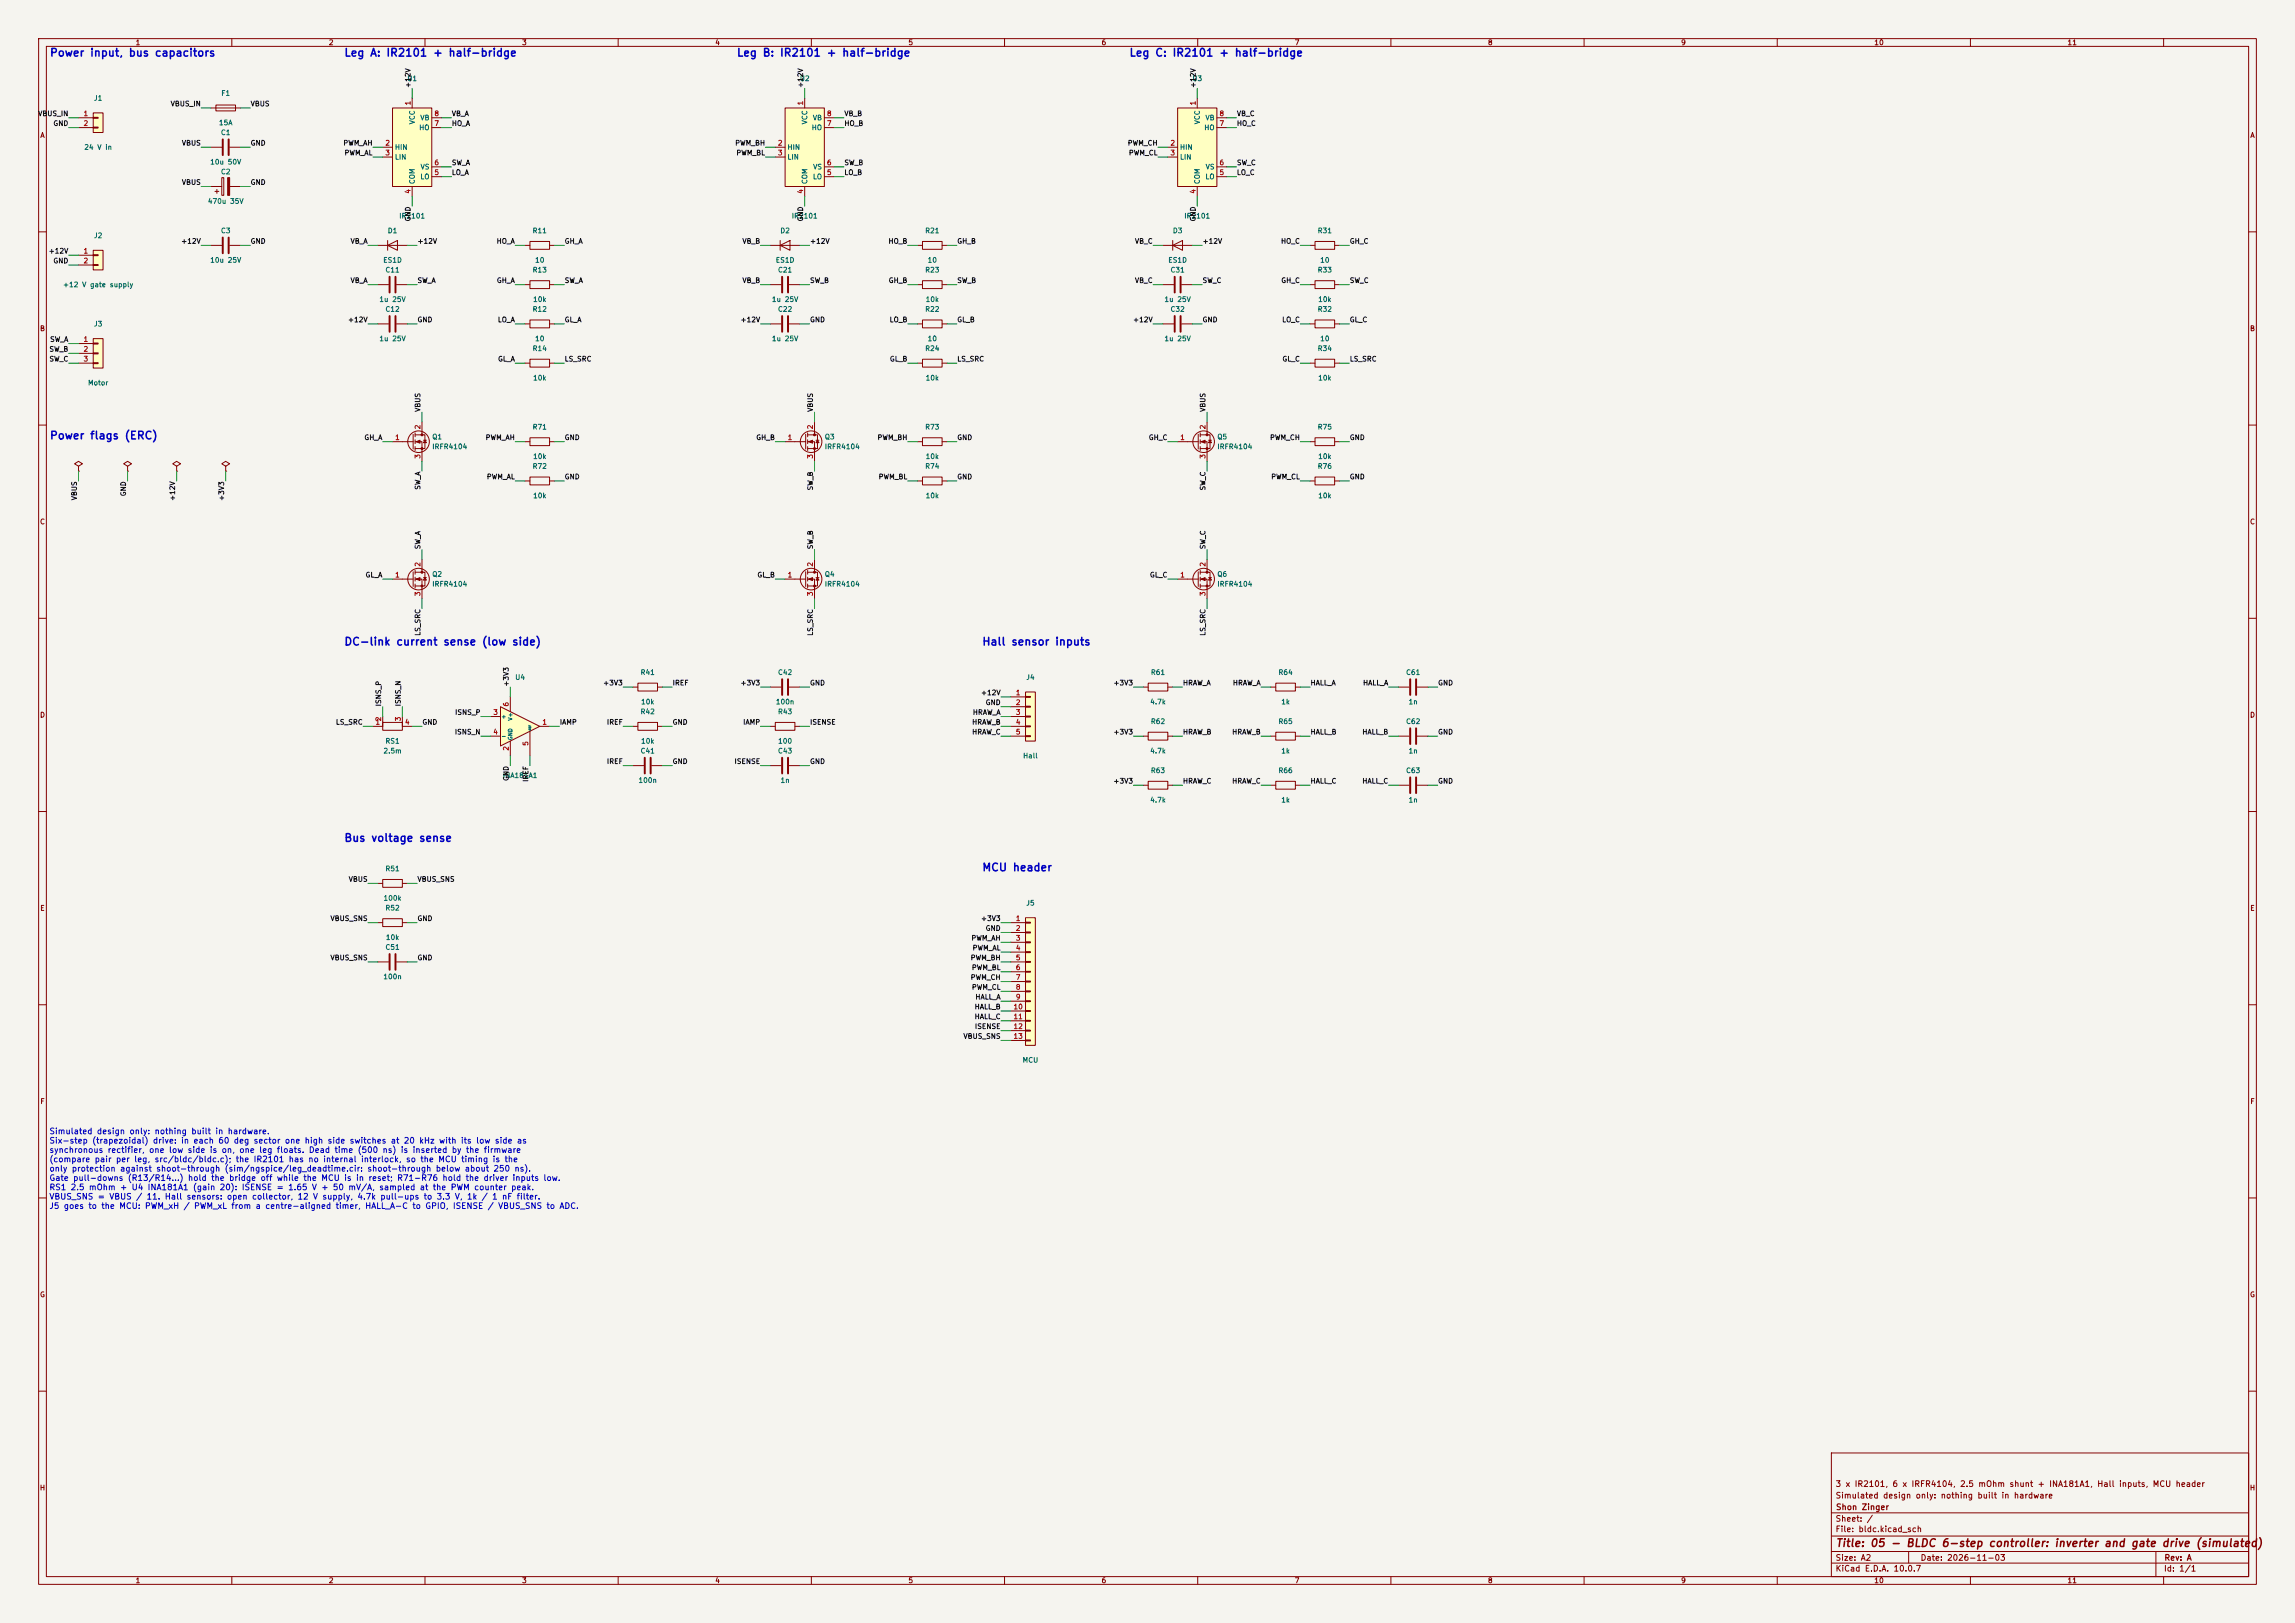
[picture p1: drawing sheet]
<svg xmlns="http://www.w3.org/2000/svg" width="594mm" height="420mm" viewBox="0 0 594 420" stroke-linecap="round" stroke-linejoin="round" font-family="sans-serif">
<defs><g id="words">
<g font-size="2" fill="#0000c2">
<text x="12.8" y="15.1">Power input, bus capacitors</text>
<text x="89" y="15.1">Leg A: IR2101 + half-bridge</text>
<text x="190.6" y="15.1">Leg B: IR2101 + half-bridge</text>
<text x="292.2" y="15.1">Leg C: IR2101 + half-bridge</text>
<text x="12.8" y="114.2">Power flags (ERC)</text>
<text x="89" y="167.5">DC-link current sense (low side)</text>
<text x="254.1" y="167.5">Hall sensor inputs</text>
<text x="89" y="218.3">Bus voltage sense</text>
<text x="254.1" y="225.9">MCU header</text>
</g>
<text font-size="2" fill="#840000" x="475" y="400.8">Title: 05 - BLDC 6-step controller: inverter and gate drive (simulated)</text>
<g font-size="1.5" fill="#0000c2">
<text x="12.7" y="293.9">Simulated design only: nothing built in hardware.</text>
<text x="12.7" y="296.3">Six-step (trapezoidal) drive: in each 60 deg sector one high side switches at 20 kHz with its low side as</text>
<text x="12.7" y="298.7">synchronous rectifier, one low side is on, one leg floats. Dead time (500 ns) is inserted by the firmware</text>
<text x="12.7" y="301.1">(compare pair per leg, src/bldc/bldc.c); the IR2101 has no internal interlock, so the MCU timing is the</text>
<text x="12.7" y="303.5">only protection against shoot-through (sim/ngspice/leg_deadtime.cir: shoot-through below about 250 ns).</text>
<text x="12.7" y="305.9">Gate pull-downs (R13/R14...) hold the bridge off while the MCU is in reset; R71-R76 hold the driver inputs low.</text>
<text x="12.7" y="308.4">RS1 2.5 mOhm + U4 INA181A1 (gain 20): ISENSE = 1.65 V + 50 mV/A, sampled at the PWM counter peak.</text>
<text x="12.7" y="310.8">VBUS_SNS = VBUS / 11. Hall sensors: open collector, 12 V supply, 4.7k pull-ups to 3.3 V, 1k / 1 nF filter.</text>
<text x="12.7" y="313.2">J5 goes to the MCU: PWM_xH / PWM_xL from a centre-aligned timer, HALL_A-C to GPIO, ISENSE / VBUS_SNS to ADC.</text>
</g>
<g font-size="1.5" fill="#840000">
<text x="475" y="388.1">Simulated design only: nothing built in hardware</text>
<text x="475" y="385.1">3 x IR2101, 6 x IRFR4104, 2.5 mOhm shunt + INA181A1, Hall inputs, MCU header</text>
<text x="475" y="394.1">Sheet: /</text>
<text x="475.1" y="391.1">Shon Zinger</text>
<text x="475" y="396.8">File: bldc.kicad_sch</text>
<text x="475" y="407">KiCad E.D.A. 10.0.7</text>
<text x="475" y="404.2">Size: A2</text>
<text x="497" y="404.2">Date: 2026-11-03</text>
<text x="560" y="407">Id: 1/1</text>
<text x="560.1" y="404.2">Rev: A</text>
</g>
<g font-size="1.3" fill="#840000">
<text x="35" y="12">1</text>
<text x="85" y="12">2</text>
<text x="135" y="12">3</text>
<text x="185" y="12">4</text>
<text x="235" y="12">5</text>
<text x="285" y="12">6</text>
<text x="335" y="12">7</text>
<text x="385" y="12">8</text>
<text x="435" y="12">9</text>
<text x="485" y="12">10</text>
<text x="535" y="12">11</text>
<text x="10.3" y="36">A</text>
<text x="582.3" y="36">A</text>
<text x="10.2" y="86">B</text>
<text x="582.2" y="86">B</text>
<text x="10.2" y="136">C</text>
<text x="582.2" y="136">C</text>
<text x="10.2" y="186">D</text>
<text x="582.2" y="186">D</text>
<text x="10.3" y="236">E</text>
<text x="582.3" y="236">E</text>
<text x="10.3" y="286">F</text>
<text x="582.3" y="286">F</text>
<text x="10.2" y="336">G</text>
<text x="582.2" y="336">G</text>
<text x="10.2" y="386">H</text>
<text x="582.2" y="386">H</text>
<text x="35" y="410">1</text>
<text x="85" y="410">2</text>
<text x="135" y="410">3</text>
<text x="185" y="410">4</text>
<text x="235" y="410">5</text>
<text x="285" y="410">6</text>
<text x="335" y="410">7</text>
<text x="385" y="410">8</text>
<text x="435" y="410">9</text>
<text x="485" y="410">10</text>
<text x="535" y="410">11</text>
</g>
<g font-size="1.3" fill="#006464">
<text x="105.3" y="21.3">U1</text>
<text x="206.9" y="21.3">U2</text>
<text x="308.5" y="21.3">U3</text>
<text x="24.2" y="26.4">J1</text>
<text x="57.1" y="25.1">F1</text>
<text x="56.5" y="32.7">15A</text>
<text x="57.1" y="35.3">C1</text>
<text x="107.6" y="32.3" transform="rotate(-90 107.6 32.3)">VCC</text>
<text x="108.4" y="34">HO</text>
<text x="108.7" y="31.4">VB</text>
<text x="209.2" y="32.3" transform="rotate(-90 209.2 32.3)">VCC</text>
<text x="210" y="34">HO</text>
<text x="210.3" y="31.4">VB</text>
<text x="310.8" y="32.3" transform="rotate(-90 310.8 32.3)">VCC</text>
<text x="311.6" y="34">HO</text>
<text x="311.9" y="31.4">VB</text>
<text x="21.7" y="39.1">24 V in</text>
<text x="102.1" y="39.1">HIN</text>
<text x="102.1" y="41.6">LIN</text>
<text x="203.7" y="39.1">HIN</text>
<text x="203.7" y="41.6">LIN</text>
<text x="305.3" y="39.1">HIN</text>
<text x="305.3" y="41.6">LIN</text>
<text x="54.3" y="42.9">10u 50V</text>
<text x="57.1" y="45.4">C2</text>
<text x="107.6" y="47.8" transform="rotate(-90 107.6 47.8)">COM</text>
<text x="108.7" y="46.7">LO</text>
<text x="108.7" y="44.1">VS</text>
<text x="209.2" y="47.8" transform="rotate(-90 209.2 47.8)">COM</text>
<text x="210.3" y="46.7">LO</text>
<text x="210.3" y="44.1">VS</text>
<text x="310.8" y="47.8" transform="rotate(-90 310.8 47.8)">COM</text>
<text x="311.9" y="46.7">LO</text>
<text x="311.9" y="44.1">VS</text>
<text x="53.7" y="53">470u 35V</text>
<text x="103.2" y="56.8">IR2101</text>
<text x="204.8" y="56.8">IR2101</text>
<text x="306.4" y="56.8">IR2101</text>
<text x="24.2" y="61.9">J2</text>
<text x="57.1" y="60.7">C3</text>
<text x="100.2" y="60.7">D1</text>
<text x="137.7" y="60.7">R11</text>
<text x="201.8" y="60.7">D2</text>
<text x="239.3" y="60.7">R21</text>
<text x="303.4" y="60.7">D3</text>
<text x="340.9" y="60.7">R31</text>
<text x="54.3" y="68.3">10u 25V</text>
<text x="99.1" y="68.3">ES1D</text>
<text x="99.6" y="70.8">C11</text>
<text x="137.7" y="70.8">R13</text>
<text x="138.4" y="68.3">10</text>
<text x="200.7" y="68.3">ES1D</text>
<text x="201.2" y="70.8">C21</text>
<text x="239.3" y="70.8">R23</text>
<text x="240" y="68.3">10</text>
<text x="302.3" y="68.3">ES1D</text>
<text x="302.8" y="70.8">C31</text>
<text x="340.9" y="70.8">R33</text>
<text x="341.6" y="68.3">10</text>
<text x="16.2" y="74.6">+12 V gate supply</text>
<text x="98.1" y="78.4">1u 25V</text>
<text x="99.6" y="81">C12</text>
<text x="137.7" y="81">R12</text>
<text x="137.8" y="78.4">10k</text>
<text x="199.7" y="78.4">1u 25V</text>
<text x="201.2" y="81">C22</text>
<text x="239.3" y="81">R22</text>
<text x="239.4" y="78.4">10k</text>
<text x="301.3" y="78.4">1u 25V</text>
<text x="302.8" y="81">C32</text>
<text x="340.9" y="81">R32</text>
<text x="341" y="78.4">10k</text>
<text x="24.2" y="84.8">J3</text>
<text x="98.1" y="88.6">1u 25V</text>
<text x="138.4" y="88.6">10</text>
<text x="199.7" y="88.6">1u 25V</text>
<text x="240" y="88.6">10</text>
<text x="301.3" y="88.6">1u 25V</text>
<text x="341.6" y="88.6">10</text>
<text x="137.7" y="91.1">R14</text>
<text x="239.3" y="91.1">R24</text>
<text x="340.9" y="91.1">R34</text>
<text x="22.6" y="100">Motor</text>
<text x="137.8" y="98.8">10k</text>
<text x="239.4" y="98.8">10k</text>
<text x="341" y="98.8">10k</text>
<text x="111.7" y="114">Q1</text>
<text x="137.7" y="111.5">R71</text>
<text x="213.3" y="114">Q3</text>
<text x="239.3" y="111.5">R73</text>
<text x="314.9" y="114">Q5</text>
<text x="340.9" y="111.5">R75</text>
<text x="111.7" y="116.5">IRFR4104</text>
<text x="137.8" y="119.1">10k</text>
<text x="213.3" y="116.5">IRFR4104</text>
<text x="239.4" y="119.1">10k</text>
<text x="314.9" y="116.5">IRFR4104</text>
<text x="341" y="119.1">10k</text>
<text x="137.7" y="121.6">R72</text>
<text x="239.3" y="121.6">R74</text>
<text x="340.9" y="121.6">R76</text>
<text x="137.8" y="129.2">10k</text>
<text x="239.4" y="129.2">10k</text>
<text x="341" y="129.2">10k</text>
<text x="111.7" y="149.6">Q2</text>
<text x="213.3" y="149.6">Q4</text>
<text x="314.9" y="149.6">Q6</text>
<text x="111.7" y="152.1">IRFR4104</text>
<text x="213.3" y="152.1">IRFR4104</text>
<text x="314.9" y="152.1">IRFR4104</text>
<text x="133.2" y="176.2">U4</text>
<text x="165.7" y="175">R41</text>
<text x="201.2" y="175">C42</text>
<text x="265.5" y="176.2">J4</text>
<text x="297.7" y="175">R61</text>
<text x="330.8" y="175">R64</text>
<text x="363.8" y="175">C61</text>
<text x="165.7" y="185.1">R42</text>
<text x="165.8" y="182.6">10k</text>
<text x="200.7" y="182.6">100n</text>
<text x="201.2" y="185.1">R43</text>
<text x="297.6" y="182.6">4.7k</text>
<text x="331.5" y="182.6">1k</text>
<text x="364.5" y="182.6">1n</text>
<text x="297.7" y="187.7">R62</text>
<text x="330.8" y="187.7">R65</text>
<text x="363.8" y="187.7">C62</text>
<text x="99.1" y="195.3">2.5m</text>
<text x="99.6" y="192.7">RS1</text>
<text x="165.7" y="195.3">C41</text>
<text x="165.8" y="192.7">10k</text>
<text x="201.2" y="195.3">C43</text>
<text x="201.3" y="192.7">100</text>
<text x="264.7" y="196.5">Hall</text>
<text x="297.6" y="195.3">4.7k</text>
<text x="331.5" y="195.3">1k</text>
<text x="364.5" y="195.3">1n</text>
<text x="130" y="201.6">INA181A1</text>
<text x="165.1" y="202.9">100n</text>
<text x="201.9" y="202.9">1n</text>
<text x="297.7" y="200.4">R63</text>
<text x="330.8" y="200.4">R66</text>
<text x="363.8" y="200.4">C63</text>
<text x="297.6" y="208">4.7k</text>
<text x="331.5" y="208">1k</text>
<text x="364.5" y="208">1n</text>
<text x="99.6" y="225.8">R51</text>
<text x="99.1" y="233.4">100k</text>
<text x="99.6" y="235.9">R52</text>
<text x="265.5" y="234.6">J5</text>
<text x="99.7" y="243.5">10k</text>
<text x="99.6" y="246.1">C51</text>
<text x="99.1" y="253.7">100n</text>
<text x="264.5" y="275.3">MCU</text>
</g>
<g font-size="1.3" fill="#0f0f0f">
<text x="106.6" y="22.9" transform="rotate(-90 106.6 22.9)">+12V</text>
<text x="208.2" y="22.9" transform="rotate(-90 208.2 22.9)">+12V</text>
<text x="309.8" y="22.9" transform="rotate(-90 309.8 22.9)">+12V</text>
<text x="44" y="27.8">VBUS_IN</text>
<text x="64.7" y="27.8">VBUS</text>
<text x="9.8" y="30.4">VBUS_IN</text>
<text x="13.7" y="32.9">GND</text>
<text x="116.8" y="30.4">VB_A</text>
<text x="116.8" y="32.9">HO_A</text>
<text x="218.4" y="30.4">VB_B</text>
<text x="218.4" y="32.9">HO_B</text>
<text x="320" y="30.4">VB_C</text>
<text x="320" y="32.9">HO_C</text>
<text x="46.9" y="38">VBUS</text>
<text x="64.7" y="38">GND</text>
<text x="88.7" y="38">PWM_AH</text>
<text x="89" y="40.5">PWM_AL</text>
<text x="190.2" y="38">PWM_BH</text>
<text x="190.5" y="40.5">PWM_BL</text>
<text x="291.8" y="38">PWM_CH</text>
<text x="292.1" y="40.5">PWM_CL</text>
<text x="116.8" y="43.1">SW_A</text>
<text x="116.8" y="45.6">LO_A</text>
<text x="218.4" y="45.6">LO_B</text>
<text x="218.4" y="43.1">SW_B</text>
<text x="320" y="43.1">SW_C</text>
<text x="320" y="45.6">LO_C</text>
<text x="46.9" y="48.1">VBUS</text>
<text x="64.7" y="48.1">GND</text>
<text x="106.6" y="57.4" transform="rotate(-90 106.6 57.4)">GND</text>
<text x="208.2" y="57.4" transform="rotate(-90 208.2 57.4)">GND</text>
<text x="309.8" y="57.4" transform="rotate(-90 309.8 57.4)">GND</text>
<text x="12.5" y="65.9">+12V</text>
<text x="46.8" y="63.4">+12V</text>
<text x="64.7" y="63.4">GND</text>
<text x="90.6" y="63.4">VB_A</text>
<text x="107.9" y="63.4">+12V</text>
<text x="128.4" y="63.4">HO_A</text>
<text x="146" y="63.4">GH_A</text>
<text x="192" y="63.4">VB_B</text>
<text x="209.5" y="63.4">+12V</text>
<text x="229.8" y="63.4">HO_B</text>
<text x="247.6" y="63.4">GH_B</text>
<text x="293.6" y="63.4">VB_C</text>
<text x="311.1" y="63.4">+12V</text>
<text x="331.4" y="63.4">HO_C</text>
<text x="349.2" y="63.4">GH_C</text>
<text x="13.7" y="68.5">GND</text>
<text x="90.6" y="73.5">VB_A</text>
<text x="107.9" y="73.5">SW_A</text>
<text x="128.5" y="73.5">GH_A</text>
<text x="146" y="73.5">SW_A</text>
<text x="192" y="73.5">VB_B</text>
<text x="209.5" y="73.5">SW_B</text>
<text x="229.9" y="73.5">GH_B</text>
<text x="247.6" y="73.5">SW_B</text>
<text x="293.6" y="73.5">VB_C</text>
<text x="311.1" y="73.5">SW_C</text>
<text x="331.5" y="73.5">GH_C</text>
<text x="349.2" y="73.5">SW_C</text>
<text x="89.9" y="83.7">+12V</text>
<text x="107.9" y="83.7">GND</text>
<text x="128.7" y="83.7">LO_A</text>
<text x="146" y="83.7">GL_A</text>
<text x="191.5" y="83.7">+12V</text>
<text x="209.5" y="83.7">GND</text>
<text x="230.1" y="83.7">LO_B</text>
<text x="247.6" y="83.7">GL_B</text>
<text x="293.1" y="83.7">+12V</text>
<text x="311.1" y="83.7">GND</text>
<text x="331.7" y="83.7">LO_C</text>
<text x="349.2" y="83.7">GL_C</text>
<text x="12.8" y="88.8">SW_A</text>
<text x="12.7" y="91.3">SW_B</text>
<text x="12.7" y="93.9">SW_C</text>
<text x="128.8" y="93.9">GL_A</text>
<text x="146" y="93.9">LS_SRC</text>
<text x="230.2" y="93.9">GL_B</text>
<text x="247.6" y="93.9">LS_SRC</text>
<text x="331.8" y="93.9">GL_C</text>
<text x="349.2" y="93.9">LS_SRC</text>
<text x="109.1" y="106.7" transform="rotate(-90 109.1 106.7)">VBUS</text>
<text x="210.7" y="106.7" transform="rotate(-90 210.7 106.7)">VBUS</text>
<text x="312.3" y="106.7" transform="rotate(-90 312.3 106.7)">VBUS</text>
<text x="94.2" y="114.2">GH_A</text>
<text x="125.6" y="114.2">PWM_AH</text>
<text x="146" y="114.2">GND</text>
<text x="195.6" y="114.2">GH_B</text>
<text x="227" y="114.2">PWM_BH</text>
<text x="247.6" y="114.2">GND</text>
<text x="297.2" y="114.2">GH_C</text>
<text x="328.6" y="114.2">PWM_CH</text>
<text x="349.2" y="114.2">GND</text>
<text x="125.9" y="124.3">PWM_AL</text>
<text x="146" y="124.3">GND</text>
<text x="227.3" y="124.3">PWM_BL</text>
<text x="247.6" y="124.3">GND</text>
<text x="328.9" y="124.3">PWM_CL</text>
<text x="349.2" y="124.3">GND</text>
<text x="20.2" y="129.6" transform="rotate(-90 20.2 129.6)">VBUS</text>
<text x="32.9" y="128.6" transform="rotate(-90 32.9 128.6)">GND</text>
<text x="45.6" y="129.8" transform="rotate(-90 45.6 129.8)">+12V</text>
<text x="58.3" y="129.8" transform="rotate(-90 58.3 129.8)">+3V3</text>
<text x="109.1" y="126.9" transform="rotate(-90 109.1 126.9)">SW_A</text>
<text x="210.7" y="127" transform="rotate(-90 210.7 127)">SW_B</text>
<text x="312.3" y="127" transform="rotate(-90 312.3 127)">SW_C</text>
<text x="109.1" y="142.3" transform="rotate(-90 109.1 142.3)">SW_A</text>
<text x="210.7" y="142.3" transform="rotate(-90 210.7 142.3)">SW_B</text>
<text x="312.3" y="142.3" transform="rotate(-90 312.3 142.3)">SW_C</text>
<text x="94.5" y="149.7">GL_A</text>
<text x="195.9" y="149.7">GL_B</text>
<text x="297.5" y="149.7">GL_C</text>
<text x="109.1" y="164.7" transform="rotate(-90 109.1 164.7)">LS_SRC</text>
<text x="210.7" y="164.7" transform="rotate(-90 210.7 164.7)">LS_SRC</text>
<text x="312.3" y="164.7" transform="rotate(-90 312.3 164.7)">LS_SRC</text>
<text x="132" y="177.8" transform="rotate(-90 132 177.8)">+3V3</text>
<text x="156" y="177.7">+3V3</text>
<text x="174" y="177.7">IREF</text>
<text x="191.5" y="177.7">+3V3</text>
<text x="209.5" y="177.7">GND</text>
<text x="288.1" y="177.7">+3V3</text>
<text x="306" y="177.7">HRAW_A</text>
<text x="319" y="177.7">HRAW_A</text>
<text x="339.1" y="177.7">HALL_A</text>
<text x="352.7" y="177.7">HALL_A</text>
<text x="372.1" y="177.7">GND</text>
<text x="98.9" y="182.9" transform="rotate(-90 98.9 182.9)">ISNS_P</text>
<text x="104" y="182.9" transform="rotate(-90 104 182.9)">ISNS_N</text>
<text x="117.6" y="185.3">ISNS_P</text>
<text x="251.7" y="185.3">HRAW_A</text>
<text x="253.8" y="180.2">+12V</text>
<text x="255" y="182.8">GND</text>
<text x="86.8" y="187.8">LS_SRC</text>
<text x="109.2" y="187.8">GND</text>
<text x="117.6" y="190.4">ISNS_N</text>
<text x="144.8" y="187.8">IAMP</text>
<text x="157" y="187.8">IREF</text>
<text x="174" y="187.8">GND</text>
<text x="192.2" y="187.8">IAMP</text>
<text x="209.5" y="187.8">ISENSE</text>
<text x="251.5" y="190.4">HRAW_C</text>
<text x="251.5" y="187.8">HRAW_B</text>
<text x="288.1" y="190.4">+3V3</text>
<text x="306" y="190.4">HRAW_B</text>
<text x="318.8" y="190.4">HRAW_B</text>
<text x="339.1" y="190.4">HALL_B</text>
<text x="352.5" y="190.4">HALL_B</text>
<text x="372.1" y="190.4">GND</text>
<text x="157" y="198">IREF</text>
<text x="174" y="198">GND</text>
<text x="190" y="198">ISENSE</text>
<text x="209.5" y="198">GND</text>
<text x="132" y="202.2" transform="rotate(-90 132 202.2)">GND</text>
<text x="137" y="202.5" transform="rotate(-90 137 202.5)">IREF</text>
<text x="288.1" y="203.1">+3V3</text>
<text x="306" y="203.1">HRAW_C</text>
<text x="318.8" y="203.1">HRAW_C</text>
<text x="339.1" y="203.1">HALL_C</text>
<text x="352.5" y="203.1">HALL_C</text>
<text x="372.1" y="203.1">GND</text>
<text x="90.1" y="228.5">VBUS</text>
<text x="107.9" y="228.5">VBUS_SNS</text>
<text x="85.4" y="238.6">VBUS_SNS</text>
<text x="107.9" y="238.6">GND</text>
<text x="253.8" y="238.6">+3V3</text>
<text x="251.3" y="243.7">PWM_AH</text>
<text x="255" y="241.2">GND</text>
<text x="85.4" y="248.8">VBUS_SNS</text>
<text x="107.9" y="248.8">GND</text>
<text x="251.1" y="248.8">PWM_BH</text>
<text x="251.4" y="251.3">PWM_BL</text>
<text x="251.6" y="246.3">PWM_AL</text>
<text x="251.1" y="253.9">PWM_CH</text>
<text x="251.4" y="256.4">PWM_CL</text>
<text x="252.1" y="261.5">HALL_B</text>
<text x="252.3" y="259">HALL_A</text>
<text x="249.2" y="269.1">VBUS_SNS</text>
<text x="252.1" y="264">HALL_C</text>
<text x="252.2" y="266.6">ISENSE</text>
</g>
<g font-size="1.3" fill="#a90000">
<text x="106.5" y="27.4" transform="rotate(-90 106.5 27.4)">1</text>
<text x="208.1" y="27.4" transform="rotate(-90 208.1 27.4)">1</text>
<text x="309.7" y="27.4" transform="rotate(-90 309.7 27.4)">1</text>
<text x="21.5" y="30.3">1</text>
<text x="21.5" y="32.9">2</text>
<text x="112.3" y="32.9">7</text>
<text x="112.3" y="30.3">8</text>
<text x="213.9" y="32.9">7</text>
<text x="213.9" y="30.3">8</text>
<text x="315.5" y="32.9">7</text>
<text x="315.5" y="30.3">8</text>
<text x="99.6" y="38">2</text>
<text x="99.6" y="40.5">3</text>
<text x="201.2" y="38">2</text>
<text x="201.2" y="40.5">3</text>
<text x="302.8" y="38">2</text>
<text x="302.8" y="40.5">3</text>
<text x="112.3" y="45.6">5</text>
<text x="112.3" y="43">6</text>
<text x="213.9" y="45.6">5</text>
<text x="213.9" y="43">6</text>
<text x="315.5" y="45.6">5</text>
<text x="315.5" y="43">6</text>
<text x="106.5" y="50.3" transform="rotate(-90 106.5 50.3)">4</text>
<text x="208.1" y="50.3" transform="rotate(-90 208.1 50.3)">4</text>
<text x="309.7" y="50.3" transform="rotate(-90 309.7 50.3)">4</text>
<text x="21.5" y="65.9">1</text>
<text x="21.5" y="68.4">2</text>
<text x="21.5" y="88.8">1</text>
<text x="21.5" y="91.3">2</text>
<text x="21.5" y="93.8">3</text>
<text x="109.1" y="111.2" transform="rotate(-90 109.1 111.2)">2</text>
<text x="210.7" y="111.2" transform="rotate(-90 210.7 111.2)">2</text>
<text x="312.3" y="111.2" transform="rotate(-90 312.3 111.2)">2</text>
<text x="102.1" y="114.2">1</text>
<text x="109.1" y="118.8" transform="rotate(-90 109.1 118.8)">3</text>
<text x="203.7" y="114.2">1</text>
<text x="210.7" y="118.8" transform="rotate(-90 210.7 118.8)">3</text>
<text x="305.3" y="114.2">1</text>
<text x="312.3" y="118.8" transform="rotate(-90 312.3 118.8)">3</text>
<text x="102.1" y="149.7">1</text>
<text x="109.1" y="146.8" transform="rotate(-90 109.1 146.8)">2</text>
<text x="203.7" y="149.7">1</text>
<text x="210.7" y="146.8" transform="rotate(-90 210.7 146.8)">2</text>
<text x="305.3" y="149.7">1</text>
<text x="312.3" y="146.8" transform="rotate(-90 312.3 146.8)">2</text>
<text x="109.1" y="154.4" transform="rotate(-90 109.1 154.4)">3</text>
<text x="210.7" y="154.4" transform="rotate(-90 210.7 154.4)">3</text>
<text x="312.3" y="154.4" transform="rotate(-90 312.3 154.4)">3</text>
<text x="127.5" y="185.3">3</text>
<text x="131.9" y="183" transform="rotate(-90 131.9 183)">6</text>
<text x="262.8" y="180.2">1</text>
<text x="262.8" y="182.7">2</text>
<text x="262.8" y="185.3">3</text>
<text x="97.1" y="187.8">1</text>
<text x="98.9" y="186.8" transform="rotate(-90 98.9 186.8)">2</text>
<text x="104" y="186.8" transform="rotate(-90 104 186.8)">3</text>
<text x="104.7" y="187.8">4</text>
<text x="127.5" y="190.4">4</text>
<text x="140.2" y="187.8">1</text>
<text x="262.8" y="187.8">4</text>
<text x="262.8" y="190.4">5</text>
<text x="131.9" y="194.4" transform="rotate(-90 131.9 194.4)">2</text>
<text x="137" y="193.1" transform="rotate(-90 137 193.1)">5</text>
<text x="262.8" y="238.6">1</text>
<text x="262.8" y="241.2">2</text>
<text x="262.8" y="243.7">3</text>
<text x="262.8" y="246.2">4</text>
<text x="262.8" y="248.8">5</text>
<text x="262.8" y="251.3">6</text>
<text x="262.8" y="253.9">7</text>
<text x="262.8" y="256.4">8</text>
<text x="262.2" y="261.5">10</text>
<text x="262.8" y="258.9">9</text>
<text x="262.2" y="264">11</text>
<text x="262.2" y="266.6">12</text>
<text x="262.2" y="269.1">13</text>
</g>
<g font-size="1" fill="#006464">
<text x="129.7" y="186.2">+</text>
<text x="129.7" y="191.3">-</text>
<text x="132.8" y="191.6" transform="rotate(-90 132.8 191.6)">GND</text>
<text x="132.8" y="186.6" transform="rotate(-90 132.8 186.6)">V+</text>
</g>
<text font-size=".5" fill="#006464" x="137.5" y="189.1" transform="rotate(-90 137.5 189.1)">REF</text>
</g></defs>
<path d="M0 0h594v420h-594z" fill="#f5f4ef" stroke="#f5f4ef" stroke-width=".26"/>
<g fill="none" stroke="#840000" stroke-width=".26">
<path d="M10 10h574v400h-574zM12 12h570v396h-570zM60 10v2M110 10v2M160 10v2M210 10v2M260 10v2M310 10v2M360 10v2M410 10v2M460 10v2M510 10v2"/>
<path d="M560 10v2M10 60h2M135.9 63.5h1.3M137.2 62.5h5v2h-5zM142.2 63.5h1.3M582 60h2M237.5 83.8h1.3M238.8 82.8h5v2h-5zM243.8 83.8h1.3M10 110h2M203.2 114.3h5.3M208.5 112.4v3.8"/>
<path d="M209 112.5h2.6v3.6h-2.6M209 114.3h1.8v5.1M209 112v1M209 113.8v1M209 115.6v1M210.8 109.2v3.3M211.2 113.9h.8M211.6 113.9l.4 .7h-.8zM582 110h2M203.2 149.9h5.3M208.5 148v3.8M209 148.1h2.6v3.5h-2.6"/>
<path d="M209 149.9h1.8v5M209 147.6v1M209 149.4v1M209 151.1v1M210.8 144.8v3.3M211.2 149.5h.8M211.6 149.5l.4 .6h-.8zM10 160h2M361.9 177.8h2.8M366.8 177.8h2.8M582 160h2M10 210h2"/>
<path d="M328.9 203.2h1.3M330.2 202.2h5.1v2h-5.1zM335.3 203.2h1.2M582 210h2M10 260h2M582 260h2M10 310h2M582 310h2M10 360h2M474 376h108v32h-108zM582 360h2M474 397.5h108"/>
<path d="M474 391.5h108M60 408v2M110 408v2M160 408v2M210 408v2M260 408v2M310 408v2M360 408v2M410 408v2M460 408v2M474 404.5h108M474 401.5h108"/>
<path d="M494 401.5v3M510 408v2M558 401.5v6.5M560 408v2"/>
<circle cx="209.9" cy="114.3" r="2.79"/>
<circle cx="209.9" cy="149.9" r="2.79"/>
</g>
<g fill="#840000" stroke="#840000" stroke-width=".26">
<path d="M209.3 114.3l1-.4v.8z"/>
<path d="M209.3 149.9l1-.4v.7z"/>
<circle cx="210.8" cy="112.5" r=".25"/>
<circle cx="210.8" cy="116.1" r=".25"/>
<circle cx="210.8" cy="148.1" r=".25"/>
<circle cx="210.8" cy="151.6" r=".25"/>
</g>
<path d="M365 175.8v4M366.5 175.8v4" fill="none" stroke="#840000" stroke-width=".51"/>
<path d="M24.1 87.6h2.6v7.7h-2.6z" fill="#ffffc2"/>
<g fill="none" stroke="#840000" stroke-width=".26">
<path d="M20.3 88.9h3.8M20.3 91.4h3.8M20.3 94h3.8M24.1 87.6h2.6v7.7h-2.6zM24.1 88.8h1.3v.2h-1.3zM24.1 91.3h1.3v.3h-1.3zM24.1 93.9h1.3v.2h-1.3zM304.8 114.3h5.3M310.1 112.4v3.8M310.6 112.5h2.6v3.6h-2.6M310.6 114.3h1.8v5.1M310.6 112v1"/>
<path d="M310.6 113.8v1M310.6 115.6v1M312.4 109.2v3.3M312.8 113.9h.8M313.2 113.9l.4 .7h-.8zM339.1 114.3h1.3M340.4 113.3h5v2h-5zM345.4 114.3h1.3M45.7 120.7l1-.7-1-.6-1 .6 1 .7v1.2M45.7 121.9h.1M58.4 120.7l1-.7-1-.6-1 .6 1 .7v1.2M58.4 121.9h.1"/>
<path d="M339.1 124.5h1.3M340.4 123.4h5v2.1h-5zM345.4 124.5h1.3M304.8 149.9h5.3M310.1 148v3.8M310.6 148.1h2.6v3.5h-2.6M310.6 149.9h1.8v5M310.6 147.6v1M310.6 149.4v1M310.6 151.1v1M312.4 144.8v3.3M312.8 149.5h.8"/>
<path d="M313.2 149.5l.4 .6h-.8zM328.9 177.8h1.3M330.2 176.8h5.1v2h-5.1zM335.3 177.8h1.2M328.9 190.5h1.3M330.2 189.5h5.1v2h-5.1zM335.3 190.5h1.2M361.9 190.5h2.8M366.8 190.5h2.8M361.9 203.2h2.8M366.8 203.2h2.8"/>
<circle cx="311.5" cy="114.3" r="2.79"/>
<circle cx="311.5" cy="149.9" r="2.79"/>
</g>
<path d="M365 188.5v4M366.5 188.5v4M365 201.2v4M366.5 201.2v4" fill="none" stroke="#840000" stroke-width=".51"/>
<g fill="#840000" stroke="#840000" stroke-width=".26">
<path d="M310.9 149.9l1-.4v.7z"/>
<path d="M310.9 114.3l1-.4v.8z"/>
<circle cx="312.4" cy="148.1" r=".25"/>
<circle cx="312.4" cy="151.6" r=".25"/>
<circle cx="312.4" cy="112.5" r=".25"/>
<circle cx="312.4" cy="116.1" r=".25"/>
</g>
<path d="M24.1 64.8h2.6v5.1h-2.6z" fill="#ffffc2"/>
<g fill="none" stroke="#840000" stroke-width=".26">
<path d="M20.3 66h3.8M20.3 68.6h3.8M24.1 64.8h2.6v5.1h-2.6zM24.1 65.9h1.3v.3h-1.3zM24.1 68.5h1.3v.2h-1.3zM54.6 63.5h2.8M59.4 63.5h2.8M339.1 63.5h1.3M339.1 73.7h1.3M340.4 72.6h5v2.1h-5zM340.4 62.5h5v2h-5zM345.4 63.5h1.3"/>
<path d="M345.4 73.7h1.3M339.1 94h1.3M339.1 83.8h1.3M340.4 93h5v2h-5zM340.4 82.8h5v2h-5zM345.4 94h1.3M345.4 83.8h1.3M20.3 120.7l1-.7-1-.6-1 .6 1 .7v1.2M20.3 121.9h.1M33 120.7l1-.7-1-.6-1 .6 1 .7v1.2M33 121.9h.1M199.4 177.8h2.8"/>
<path d="M204.2 177.8h2.8M199.4 198.1h2.8M199.4 188h1.3M200.7 186.9h5v2.1h-5zM204.2 198.1h2.8M205.7 188h1.3"/>
</g>
<path d="M57.7 61.5v4M59.2 61.5v4M202.4 175.8v4M204 175.8v4M202.4 196.1v4.1M204 196.1v4.1" fill="none" stroke="#840000" stroke-width=".51"/>
<path d="M265.4 179.1h2.6v12.7h-2.6z" fill="#ffffc2"/>
<path d="M265.4 179.1h2.6v12.7h-2.6zM261.6 180.3h3.8M261.6 182.9h3.8M261.6 185.4h3.8M261.6 188h3.8M261.6 190.5h3.8M265.4 180.2h1.3v.3h-1.3zM265.4 182.8h1.3v.2h-1.3zM265.4 185.3h1.3v.2h-1.3zM265.4 187.8h1.3v.3h-1.3zM265.4 190.4h1.3v.2h-1.3z" fill="none" stroke="#840000" stroke-width=".26"/>
<path d="M265.4 237.5h2.6v33h-2.6z" fill="#ffffc2"/>
<g fill="none" stroke="#840000" stroke-width=".26">
<path d="M301 73.7h2.8M305.8 73.7h2.8M301 83.8h2.8M305.8 83.8h2.8M101.6 114.3h5.3M106.9 112.4v3.8M107.4 112.5h2.6v3.6h-2.6M107.4 114.3h1.8v5.1M107.4 112v1M107.4 113.8v1M107.4 115.6v1M109.2 109.2v3.3"/>
<path d="M109.6 113.9h.8M110 113.9l.4 .7h-.8zM101.6 149.9h5.3M106.9 148v3.8M107.4 148.1h2.6v3.5h-2.6M107.4 149.9h1.8v5M107.4 147.6v1M107.4 149.4v1M107.4 151.1v1M109.2 144.8v3.3M109.6 149.5h.8M110 149.5l.4 .6h-.8z"/>
<path d="M295.9 177.8h1.3M297.2 176.8h5.1v2h-5.1zM302.3 177.8h1.2M295.9 190.5h1.3M297.2 189.5h5.1v2h-5.1zM302.3 190.5h1.2M295.9 203.2h1.3M297.2 202.2h5.1v2h-5.1zM302.3 203.2h1.2M261.6 238.8h3.8M265.4 237.5h2.6v33h-2.6zM265.4 238.6h1.3v.3h-1.3z"/>
<path d="M261.6 241.3h3.8M261.6 243.8h3.8M261.6 246.4h3.8M261.6 248.9h3.8M261.6 251.5h3.8M261.6 254h3.8M261.6 256.5h3.8M261.6 259.1h3.8M265.4 241.2h1.3v.2h-1.3zM265.4 243.7h1.3v.3h-1.3zM265.4 246.3h1.3v.2h-1.3zM265.4 248.8h1.3v.2h-1.3z"/>
<path d="M265.4 251.3h1.3v.3h-1.3zM265.4 253.9h1.3v.2h-1.3zM265.4 256.4h1.3v.3h-1.3zM265.4 259h1.3v.2h-1.3zM261.6 261.6h3.8M261.6 264.2h3.8M261.6 266.7h3.8M261.6 269.2h3.8M265.4 261.5h1.3v.2h-1.3zM265.4 264h1.3v.3h-1.3zM265.4 266.6h1.3v.2h-1.3zM265.4 269.1h1.3v.3h-1.3z"/>
<circle cx="108.3" cy="114.3" r="2.79"/>
<circle cx="108.3" cy="149.9" r="2.79"/>
</g>
<g fill="#840000" stroke="#840000" stroke-width=".26">
<path d="M107.7 149.9l1-.4v.7z"/>
<path d="M107.7 114.3l1-.4v.8z"/>
<circle cx="109.2" cy="148.1" r=".25"/>
<circle cx="109.2" cy="151.6" r=".25"/>
<circle cx="109.2" cy="112.5" r=".25"/>
<circle cx="109.2" cy="116.1" r=".25"/>
</g>
<path d="M304 71.6v4.1M305.6 71.6v4.1M304 81.8v4.1M305.6 81.8v4.1" fill="none" stroke="#840000" stroke-width=".51"/>
<path d="M304.8 27.9h10.2v20.4h-10.2z" fill="#ffffc2"/>
<path d="M302.3 38.1h2.5M304.8 27.9h10.2v20.4h-10.2zM309.9 25.4v2.5M315 33h2.5M315 30.5h2.5M302.3 40.6h2.5M309.9 48.3v2.5M315 45.7h2.5M315 43.2h2.5M301 63.5h7.6M303.5 63.5l2.6-1.3v2.6zM303.5 62.2v2.6" fill="none" stroke="#840000" stroke-width=".26"/>
<path d="M203.2 27.9h10.2v20.4h-10.2z" fill="#ffffc2"/>
<g fill="none" stroke="#840000" stroke-width=".26">
<path d="M200.7 38.1h2.5M203.2 27.9h10.2v20.4h-10.2zM208.3 25.4v2.5M213.4 33h2.5M213.4 30.5h2.5M54.6 48.3h2.8M55.6 49.5h1M56.1 49v1M57.4 46h.5v4.5h-.5zM59.4 48.3h2.8M200.7 40.6h2.5M208.3 48.3v2.5"/>
<path d="M213.4 45.7h2.5M213.4 43.2h2.5M199.4 63.5h7.6M199.4 73.7h2.8M201.9 63.5l2.6-1.3v2.6zM201.9 62.2v2.6M204.2 73.7h2.8M237.5 63.5h1.3M237.5 73.7h1.3M238.8 62.5h5v2h-5zM238.8 72.6h5v2.1h-5zM243.8 63.5h1.3"/>
<path d="M243.8 73.7h1.3M97.8 83.8h2.8M102.6 83.8h2.8M135.9 83.8h1.3M135.9 94h1.3M137.2 82.8h5v2h-5zM137.2 93h5v2h-5zM142.2 83.8h1.3M142.2 94h1.3M199.4 83.8h2.8M204.2 83.8h2.8M237.5 94h1.3"/>
<path d="M238.8 93h5v2h-5zM243.8 94h1.3M135.9 114.3h1.3M137.2 113.3h5v2h-5zM142.2 114.3h1.3M237.5 114.3h1.3M238.8 113.3h5v2h-5zM243.8 114.3h1.3M135.9 124.5h1.3M137.2 123.4h5v2.1h-5zM142.2 124.5h1.3M237.5 124.5h1.3"/>
<path d="M238.8 123.4h5v2.1h-5zM243.8 124.5h1.3"/>
</g>
<path d="M202.4 71.6v4.1M204 71.6v4.1M100.8 81.8v4.1M102.4 81.8v4.1M202.4 81.8v4.1M204 81.8v4.1" fill="none" stroke="#840000" stroke-width=".51"/>
<path d="M58.9 46h.5v4.5h-.5z" fill="#840000" stroke="#840000" stroke-width=".26"/>
<path d="M24.1 29.2h2.6v5.1h-2.6z" fill="#ffffc2"/>
<g fill="none" stroke="#840000" stroke-width=".26">
<path d="M20.3 30.5h3.8M20.3 33h3.8M24.1 29.2h2.6v5.1h-2.6zM24.1 30.4h1.3v.2h-1.3zM24.1 32.9h1.3v.2h-1.3zM54.6 38.1h2.8M54.6 27.9h7.6M55.9 27.2h5.1v1.5h-5.1zM59.4 38.1h2.8M99.1 186.9h5v2.1h-5zM99.1 185.4v2.6h-2.6M104.1 185.4v2.6h2.6"/>
<path d="M97.8 228.6h1.3M97.8 238.8h1.3M99.1 227.6h5v2h-5zM99.1 237.7h5v2.1h-5zM104.1 228.6h1.3M104.1 238.8h1.3M97.8 248.9h2.8M102.6 248.9h2.8"/>
</g>
<path d="M57.7 36.1v4M59.2 36.1v4M100.8 246.9v4.1M102.4 246.9v4.1" fill="none" stroke="#840000" stroke-width=".51"/>
<path d="M129.5 182.9l10.2 5.1-10.2 5z" fill="#ffffc2"/>
<path d="M127 185.4h2.5M127 190.5h2.5M129.5 182.9l10.2 5.1-10.2 5zM132.1 180.3v3.9M132.1 191.8v3.8M137.2 189.2v6.4M139.7 188h2.5M163.8 188h1.3M163.8 198.1h2.8M165.1 186.9h5.1v2.1h-5.1zM168.7 198.1h2.7M170.2 188h1.2" fill="none" stroke="#840000" stroke-width=".26"/>
<path d="M166.9 196.1v4.1M168.4 196.1v4.1" fill="none" stroke="#840000" stroke-width=".51"/>
<path d="M101.6 27.9h10.2v20.4h-10.2z" fill="#ffffc2"/>
<g fill="none" stroke="#840000" stroke-width=".26">
<path d="M99.1 38.1h2.5M101.6 27.9h10.2v20.4h-10.2zM106.7 25.4v2.5M111.8 33h2.5M111.8 30.5h2.5M99.1 40.6h2.5M106.7 48.3v2.5M111.8 45.7h2.5M111.8 43.2h2.5M97.8 63.5h7.6M97.8 73.7h2.8M100.3 63.5l2.6-1.3v2.6z"/>
<path d="M100.3 62.2v2.6M102.6 73.7h2.8M135.9 73.7h1.3M137.2 72.6h5v2.1h-5zM142.2 73.7h1.3M163.8 177.8h1.3M165.1 176.8h5.1v2h-5.1zM170.2 177.8h1.2"/>
</g>
<path d="M100.8 71.6v4.1M102.4 71.6v4.1" fill="none" stroke="#840000" stroke-width=".51"/>
<g fill="none" stroke="#009600" stroke-width=".26">
<path d="M17.8 30.5h2.5M17.8 33h2.5M52.1 38.1h2.5M52.1 27.9h2.5M62.2 38.1h2.6M62.2 27.9h2.6M96.5 38.1h2.6M106.7 22.9v2.5M114.3 30.5h2.5M114.3 33h2.5M198.1 38.1h2.6M208.3 22.9v2.5"/>
<path d="M215.9 30.5h2.5M215.9 33h2.5M299.7 38.1h2.6M309.9 22.9v2.5M317.5 30.5h2.5M317.5 33h2.5M52.1 48.3h2.5M62.2 48.3h2.6M96.5 40.6h2.6M106.7 50.8v2.5M114.3 45.7h2.5M114.3 43.2h2.5"/>
<path d="M198.1 40.6h2.6M208.3 50.8v2.5M215.9 45.7h2.5M215.9 43.2h2.5M299.7 40.6h2.6M309.9 50.8v2.5M317.5 45.7h2.5M317.5 43.2h2.5M17.8 68.6h2.5M17.8 66h2.5M52.1 63.5h2.5M62.2 63.5h2.6"/>
<path d="M95.2 73.7h2.6M95.2 63.5h2.6M105.4 73.7h2.5M105.4 63.5h2.5M133.3 73.7h2.6M133.3 63.5h2.6M143.5 73.7h2.5M143.5 63.5h2.5M196.8 73.7h2.6M196.8 63.5h2.6M207 73.7h2.5M207 63.5h2.5"/>
<path d="M234.9 73.7h2.6M234.9 63.5h2.6M245.1 73.7h2.5M245.1 63.5h2.5M298.4 73.7h2.6M298.4 63.5h2.6M308.6 73.7h2.5M308.6 63.5h2.5M336.5 73.7h2.6M336.5 63.5h2.6M346.7 73.7h2.5M346.7 63.5h2.5"/>
<path d="M17.8 94h2.5M17.8 88.9h2.5M17.8 91.4h2.5M95.2 83.8h2.6M105.4 83.8h2.5M133.3 83.8h2.6M133.3 94h2.6M143.5 83.8h2.5M143.5 94h2.5M196.8 83.8h2.6M207 83.8h2.5M234.9 83.8h2.6"/>
<path d="M234.9 94h2.6M245.1 83.8h2.5M245.1 94h2.5M298.4 83.8h2.6M308.6 83.8h2.5M336.5 83.8h2.6M336.5 94h2.6M346.7 83.8h2.5M346.7 94h2.5M99.1 114.3h2.5M109.2 106.7v2.5M109.2 119.4v2.5"/>
<path d="M133.3 114.3h2.6M143.5 114.3h2.5M200.7 114.3h2.5M210.8 106.7v2.5M210.8 119.4v2.5M234.9 114.3h2.6M245.1 114.3h2.5M302.3 114.3h2.5M312.4 106.7v2.5M312.4 119.4v2.5M336.5 114.3h2.6M346.7 114.3h2.5"/>
<path d="M20.3 121.9v2.6M33 121.9v2.6M45.7 121.9v2.6M58.4 121.9v2.6M133.3 124.5h2.6M143.5 124.5h2.5M234.9 124.5h2.6M245.1 124.5h2.5M336.5 124.5h2.6M346.7 124.5h2.5M99.1 149.9h2.5M109.2 142.2v2.6"/>
<path d="M109.2 154.9v2.6M200.7 149.9h2.5M210.8 142.2v2.6M210.8 154.9v2.6M302.3 149.9h2.5M312.4 142.2v2.6M312.4 154.9v2.6M132.1 177.8v2.5M161.3 177.8h2.5M171.4 177.8h2.6M196.8 177.8h2.6M207 177.8h2.5"/>
<path d="M293.4 177.8h2.5M303.5 177.8h2.6M326.4 177.8h2.5M336.5 177.8h2.6M359.4 177.8h2.5M369.6 177.8h2.5M94 188h2.5M99.1 182.9v2.5M104.1 182.9v2.5M106.7 188h2.5M124.5 190.5h2.5M124.5 185.4h2.5"/>
<path d="M132.1 195.6v2.5M137.2 195.6v2.5M142.2 188h2.6M161.3 188h2.5M161.3 198.1h2.5M171.4 188h2.6M171.4 198.1h2.6M196.8 188h2.6M196.8 198.1h2.6M207 188h2.5M207 198.1h2.5M259.1 190.5h2.5"/>
<path d="M259.1 188h2.5M259.1 180.3h2.5M259.1 182.9h2.5M259.1 185.4h2.5M293.4 190.5h2.5M303.5 190.5h2.6M326.4 190.5h2.5M336.5 190.5h2.6M359.4 190.5h2.5M369.6 190.5h2.5M293.4 203.2h2.5M303.5 203.2h2.6"/>
<path d="M326.4 203.2h2.5M336.5 203.2h2.6M359.4 203.2h2.5M369.6 203.2h2.5M95.2 238.8h2.6M95.2 228.6h2.6M105.4 238.8h2.5M105.4 228.6h2.5M259.1 238.8h2.5M95.2 248.9h2.6M105.4 248.9h2.5M259.1 241.3h2.5"/>
<path d="M259.1 243.8h2.5M259.1 246.4h2.5M259.1 248.9h2.5M259.1 251.5h2.5M259.1 254h2.5M259.1 256.5h2.5M259.1 259.1h2.5M259.1 261.6h2.5M259.1 264.2h2.5M259.1 266.7h2.5M259.1 269.2h2.5"/>
</g>
<use href="#words"/>
</svg>
